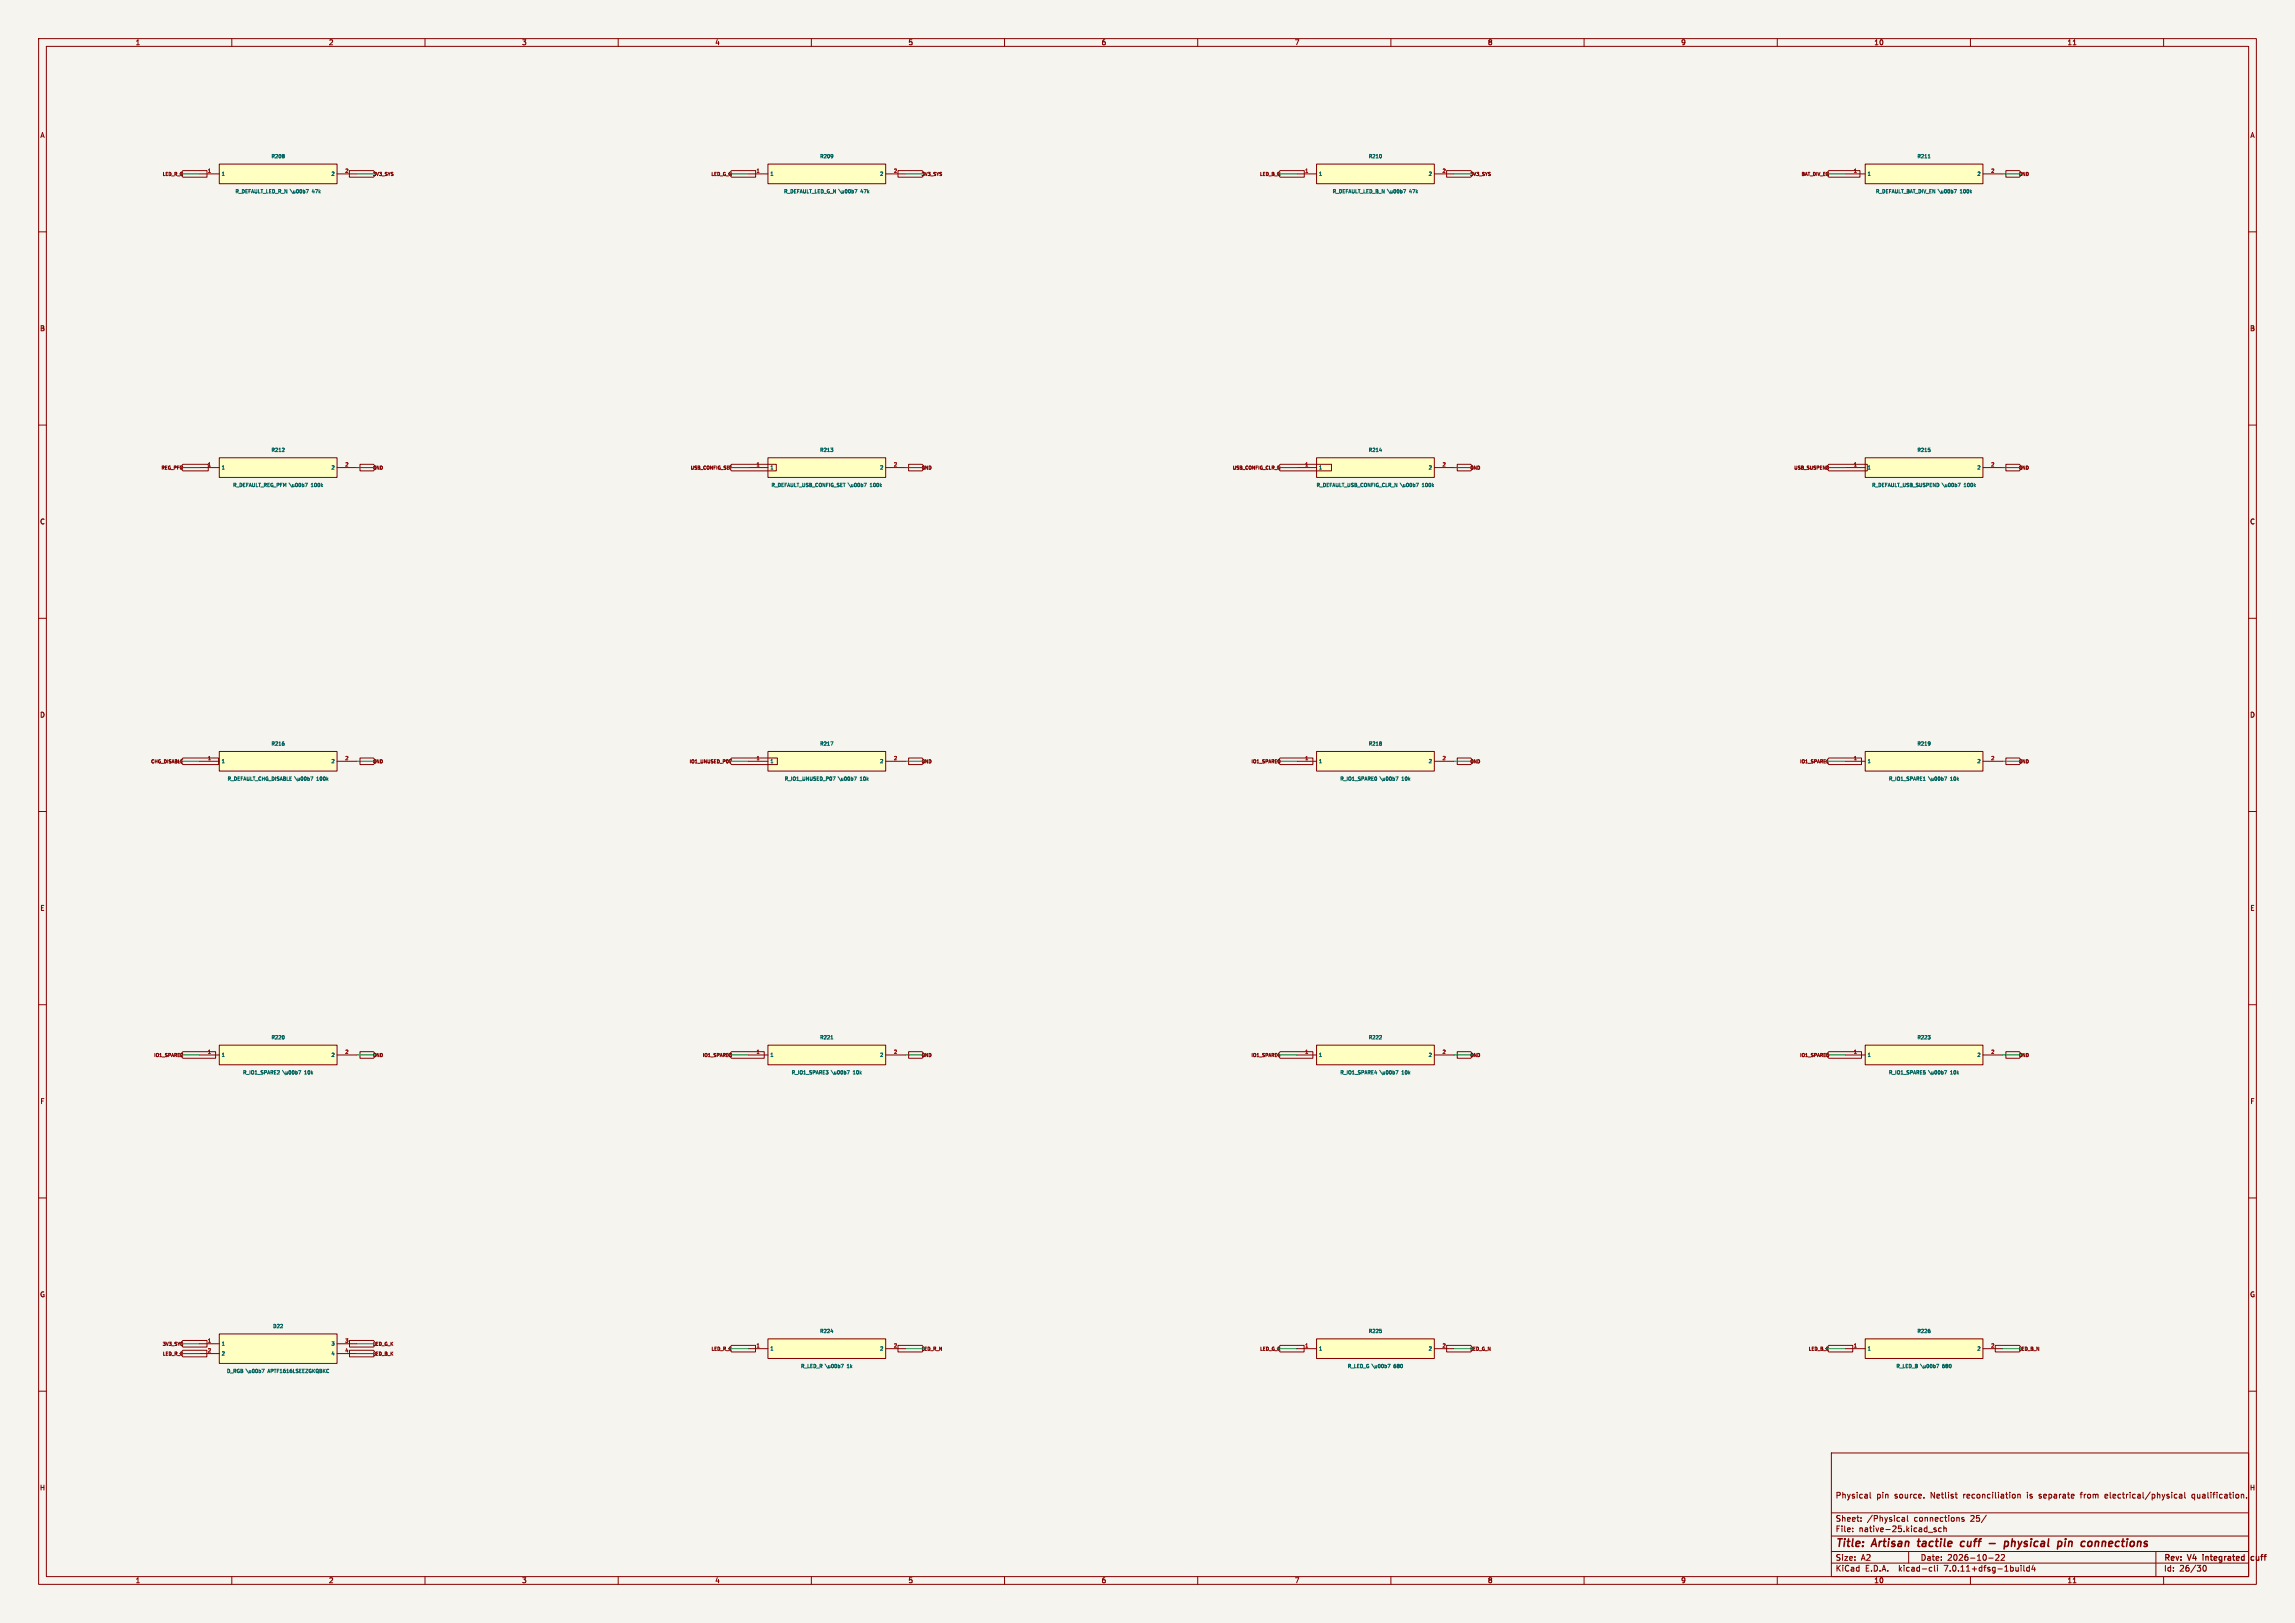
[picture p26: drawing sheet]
<svg xmlns="http://www.w3.org/2000/svg" width="594mm" height="420mm" viewBox="0 0 594 420" stroke-linecap="round" stroke-linejoin="round" font-family="sans-serif">
<defs><g id="words">
<g font-size="2.8" fill="#840000">
<text x="475" y="400.9">Title:</text>
<text x="484.7" y="400.9">Artisan</text>
<text x="497.3" y="400.9">tactile</text>
<text x="509.1" y="400.9">cuff</text>
<text x="517.3" y="400.9">-</text>
<text x="522.1" y="400.9">physical</text>
<text x="536.7" y="400.9">pin</text>
<text x="543.6" y="400.9">connections</text>
</g>
<g font-size="2.1" fill="#840000">
<text x="475" y="388">Physical</text>
<text x="485.7" y="388">pin</text>
<text x="490.4" y="388">source.</text>
<text x="499.8" y="388">Netlist</text>
<text x="508.4" y="388">reconciliation</text>
<text x="525.1" y="388">is</text>
<text x="528.3" y="388">separate</text>
<text x="539.2" y="388">from</text>
<text x="545.7" y="388">electrical/physical</text>
<text x="568.3" y="388">qualification.</text>
<text x="475" y="394">Sheet:</text>
<text x="483.2" y="394">/Physical</text>
<text x="495.5" y="394">connections</text>
<text x="510.2" y="394">25/</text>
<text x="475" y="396.7">File:</text>
<text x="481.1" y="396.7">native-25.kicad_sch</text>
<text x="475" y="406.9">KiCad</text>
<text x="475" y="404.1">Size:</text>
<text x="481.7" y="404.1">A2</text>
<text x="482.7" y="406.9">E.D.A.</text>
<text x="491.6" y="406.9">kicad-cli</text>
<text x="497" y="404.1">Date:</text>
<text x="503.5" y="406.9">7.0.11+dfsg-1build4</text>
<text x="504" y="404.1">2026-10-22</text>
<text x="560" y="404.3">Rev:</text>
<text x="560" y="406.9">Id:</text>
<text x="564.1" y="406.9">26/30</text>
<text x="566.4" y="404.3">V4</text>
<text x="570.8" y="404.3">integrated</text>
<text x="583.9" y="404.3">cuff</text>
</g>
<g font-size="1.8" fill="#840000">
<text x="35" y="11.9">1</text>
<text x="85" y="11.9">2</text>
<text x="135" y="11.9">3</text>
<text x="185" y="11.9">4</text>
<text x="235" y="11.9">5</text>
<text x="285" y="11.9">6</text>
<text x="335" y="11.9">7</text>
<text x="385" y="11.9">8</text>
<text x="435" y="11.9">9</text>
<text x="485" y="11.9">10</text>
<text x="535" y="11.9">11</text>
<text x="10.3" y="35.9">A</text>
<text x="582.3" y="35.9">A</text>
<text x="10.3" y="85.9">B</text>
<text x="582.3" y="85.9">B</text>
<text x="10.3" y="135.9">C</text>
<text x="582.3" y="135.9">C</text>
<text x="10.3" y="185.9">D</text>
<text x="582.3" y="185.9">D</text>
<text x="10.3" y="235.9">E</text>
<text x="582.3" y="235.9">E</text>
<text x="10.3" y="285.9">F</text>
<text x="582.3" y="285.9">F</text>
<text x="10.3" y="335.9">G</text>
<text x="582.3" y="335.9">G</text>
<text x="10.2" y="385.9">H</text>
<text x="582.2" y="385.9">H</text>
<text x="35" y="409.9">1</text>
<text x="85" y="409.9">2</text>
<text x="135" y="409.9">3</text>
<text x="185" y="409.9">4</text>
<text x="235" y="409.9">5</text>
<text x="285" y="409.9">6</text>
<text x="335" y="409.9">7</text>
<text x="385" y="409.9">8</text>
<text x="435" y="409.9">9</text>
<text x="485" y="409.9">10</text>
<text x="535" y="409.9">11</text>
</g>
<g font-size="1.3" fill="#006464">
<text x="70.1" y="41.1">R208</text>
<text x="212.1" y="41.1">R209</text>
<text x="354.1" y="41.1">R210</text>
<text x="496.1" y="41.1">R211</text>
<text x="57.3" y="45.7">1</text>
<text x="85.6" y="45.7">2</text>
<text x="199.3" y="45.7">1</text>
<text x="227.6" y="45.7">2</text>
<text x="341.3" y="45.7">1</text>
<text x="369.6" y="45.7">2</text>
<text x="483.3" y="45.7">1</text>
<text x="511.6" y="45.7">2</text>
<text x="60.8" y="50.2">R_DEFAULT_LED_R_N \u00b7</text>
<text x="81.1" y="50.2">47k</text>
<text x="202.8" y="50.2">R_DEFAULT_LED_G_N \u00b7</text>
<text x="223.1" y="50.2">47k</text>
<text x="344.8" y="50.2">R_DEFAULT_LED_B_N</text>
<text x="359.3" y="50.2">\u00b7</text>
<text x="365.1" y="50.2">47k</text>
<text x="485.4" y="50.2">R_DEFAULT_BAT_DIV_EN \u00b7</text>
<text x="507.6" y="50.2">100k</text>
<text x="70.1" y="117.1">R212</text>
<text x="212.1" y="117.1">R213</text>
<text x="354.1" y="117.1">R214</text>
<text x="496.1" y="117.1">R215</text>
<text x="57.3" y="121.7">1</text>
<text x="85.6" y="121.7">2</text>
<text x="199.3" y="121.7">1</text>
<text x="227.6" y="121.7">2</text>
<text x="341.3" y="121.7">1</text>
<text x="369.6" y="121.7">2</text>
<text x="483.3" y="121.7">1</text>
<text x="511.6" y="121.7">2</text>
<text x="60.2" y="126.2">R_DEFAULT_REG_PFM \u00b7</text>
<text x="80.8" y="126.2">100k</text>
<text x="199.5" y="126.2">R_DEFAULT_USB_CONFIG_SET \u00b7</text>
<text x="225.5" y="126.2">100k</text>
<text x="340.6" y="126.2">R_DEFAULT_USB_CONFIG_CLR_N</text>
<text x="362.6" y="126.2">\u00b7</text>
<text x="368.4" y="126.2">100k</text>
<text x="484.4" y="126.2">R_DEFAULT_USB_SUSPEND</text>
<text x="502.8" y="126.2">\u00b7</text>
<text x="508.6" y="126.2">100k</text>
<text x="57.3" y="197.7">1</text>
<text x="70.1" y="193.1">R216</text>
<text x="85.6" y="197.7">2</text>
<text x="199.3" y="197.7">1</text>
<text x="212.1" y="193.1">R217</text>
<text x="227.6" y="197.7">2</text>
<text x="341.3" y="197.7">1</text>
<text x="354.1" y="193.1">R218</text>
<text x="369.6" y="197.7">2</text>
<text x="483.3" y="197.7">1</text>
<text x="496.1" y="193.1">R219</text>
<text x="511.6" y="197.7">2</text>
<text x="58.8" y="202.2">R_DEFAULT_CHG_DISABLE</text>
<text x="76.4" y="202.2">\u00b7</text>
<text x="82.2" y="202.2">100k</text>
<text x="203" y="202.2">R_IO1_UNUSED_P07</text>
<text x="217.1" y="202.2">\u00b7</text>
<text x="222.9" y="202.2">10k</text>
<text x="346.8" y="202.2">R_IO1_SPARE0</text>
<text x="357.3" y="202.2">\u00b7</text>
<text x="363.1" y="202.2">10k</text>
<text x="488.8" y="202.2">R_IO1_SPARE1</text>
<text x="499.3" y="202.2">\u00b7</text>
<text x="505.1" y="202.2">10k</text>
<text x="70.1" y="269.1">R220</text>
<text x="212.1" y="269.1">R221</text>
<text x="354.1" y="269.1">R222</text>
<text x="496.1" y="269.1">R223</text>
<text x="57.3" y="273.7">1</text>
<text x="85.6" y="273.7">2</text>
<text x="199.3" y="273.7">1</text>
<text x="227.6" y="273.7">2</text>
<text x="341.3" y="273.7">1</text>
<text x="369.6" y="273.7">2</text>
<text x="483.3" y="273.7">1</text>
<text x="511.6" y="273.7">2</text>
<text x="62.8" y="278.2">R_IO1_SPARE2</text>
<text x="73.3" y="278.2">\u00b7</text>
<text x="79.1" y="278.2">10k</text>
<text x="204.8" y="278.2">R_IO1_SPARE3</text>
<text x="215.3" y="278.2">\u00b7</text>
<text x="221.1" y="278.2">10k</text>
<text x="346.8" y="278.2">R_IO1_SPARE4</text>
<text x="357.3" y="278.2">\u00b7</text>
<text x="363.1" y="278.2">10k</text>
<text x="488.8" y="278.2">R_IO1_SPARE5</text>
<text x="499.3" y="278.2">\u00b7</text>
<text x="505.1" y="278.2">10k</text>
<text x="70.6" y="343.9">D22</text>
<text x="212.1" y="345.1">R224</text>
<text x="354.1" y="345.1">R225</text>
<text x="496.1" y="345.1">R226</text>
<text x="57.3" y="348.4">1</text>
<text x="57.3" y="350.9">2</text>
<text x="85.6" y="348.4">3</text>
<text x="85.6" y="350.9">4</text>
<text x="199.3" y="349.7">1</text>
<text x="227.6" y="349.7">2</text>
<text x="341.3" y="349.7">1</text>
<text x="369.6" y="349.7">2</text>
<text x="483.3" y="349.7">1</text>
<text x="511.6" y="349.7">2</text>
<text x="58.6" y="355.5">D_RGB</text>
<text x="63.8" y="355.5">\u00b7</text>
<text x="69.6" y="355.5">APTF1616LSEEZGKQBKC</text>
<text x="207.2" y="354.2">R_LED_R</text>
<text x="213.8" y="354.2">\u00b7</text>
<text x="219.5" y="354.2">1k</text>
<text x="348.7" y="354.2">R_LED_G \u00b7</text>
<text x="361" y="354.2">680</text>
<text x="490.7" y="354.2">R_LED_B</text>
<text x="497.3" y="354.2">\u00b7</text>
<text x="503" y="354.2">680</text>
</g>
<g font-size="1.3" fill="#a90000">
<text x="53.7" y="44.7">1</text>
<text x="89.2" y="44.7">2</text>
<text x="195.7" y="44.7">1</text>
<text x="231.2" y="44.7">2</text>
<text x="337.7" y="44.7">1</text>
<text x="373.2" y="44.7">2</text>
<text x="479.7" y="44.7">1</text>
<text x="515.2" y="44.7">2</text>
<text x="53.7" y="120.7">1</text>
<text x="89.2" y="120.7">2</text>
<text x="195.7" y="120.7">1</text>
<text x="231.2" y="120.7">2</text>
<text x="337.7" y="120.7">1</text>
<text x="373.2" y="120.7">2</text>
<text x="479.7" y="120.7">1</text>
<text x="515.2" y="120.7">2</text>
<text x="53.7" y="196.7">1</text>
<text x="89.2" y="196.7">2</text>
<text x="195.7" y="196.7">1</text>
<text x="231.2" y="196.7">2</text>
<text x="337.7" y="196.7">1</text>
<text x="373.2" y="196.7">2</text>
<text x="479.7" y="196.7">1</text>
<text x="515.2" y="196.7">2</text>
<text x="53.7" y="272.7">1</text>
<text x="89.2" y="272.7">2</text>
<text x="195.7" y="272.7">1</text>
<text x="231.2" y="272.7">2</text>
<text x="337.7" y="272.7">1</text>
<text x="373.2" y="272.7">2</text>
<text x="479.7" y="272.7">1</text>
<text x="515.2" y="272.7">2</text>
<text x="53.7" y="347.5">1</text>
<text x="89.2" y="347.5">3</text>
<text x="53.7" y="350">2</text>
<text x="89.2" y="350">4</text>
<text x="195.7" y="348.7">1</text>
<text x="231.2" y="348.7">2</text>
<text x="337.7" y="348.7">1</text>
<text x="373.2" y="348.7">2</text>
<text x="479.7" y="348.7">1</text>
<text x="515.2" y="348.7">2</text>
</g>
<g font-size="1.2" fill="#840000">
<text x="41.9" y="45.7">LED_R_N</text>
<text x="96.4" y="45.7">3V3_SYS</text>
<text x="183.9" y="45.7">LED_G_N</text>
<text x="238.4" y="45.7">3V3_SYS</text>
<text x="325.9" y="45.7">LED_B_N</text>
<text x="380.4" y="45.7">3V3_SYS</text>
<text x="466.1" y="45.7">BAT_DIV_EN</text>
<text x="522.4" y="45.7">GND</text>
<text x="41.6" y="121.7">REG_PFM</text>
<text x="96.4" y="121.7">GND</text>
<text x="178.6" y="121.7">USB_CONFIG_SET</text>
<text x="238.4" y="121.7">GND</text>
<text x="318.9" y="121.7">USB_CONFIG_CLR_N</text>
<text x="380.4" y="121.7">GND</text>
<text x="464.2" y="121.7">USB_SUSPEND</text>
<text x="522.4" y="121.7">GND</text>
<text x="38.9" y="197.7">CHG_DISABLE</text>
<text x="96.4" y="197.7">GND</text>
<text x="178.3" y="197.7">IO1_UNUSED_P07</text>
<text x="238.4" y="197.7">GND</text>
<text x="323.7" y="197.7">IO1_SPARE0</text>
<text x="380.4" y="197.7">GND</text>
<text x="465.7" y="197.7">IO1_SPARE1</text>
<text x="522.4" y="197.7">GND</text>
<text x="39.7" y="273.7">IO1_SPARE2</text>
<text x="96.4" y="273.7">GND</text>
<text x="181.7" y="273.7">IO1_SPARE3</text>
<text x="238.4" y="273.7">GND</text>
<text x="323.7" y="273.7">IO1_SPARE4</text>
<text x="380.4" y="273.7">GND</text>
<text x="465.7" y="273.7">IO1_SPARE5</text>
<text x="522.4" y="273.7">GND</text>
<text x="41.9" y="348.4">3V3_SYS</text>
<text x="42" y="351">LED_R_K</text>
<text x="96.4" y="348.4">LED_G_K</text>
<text x="96.4" y="351">LED_B_K</text>
<text x="184" y="349.7">LED_R_K</text>
<text x="238.4" y="349.7">LED_R_N</text>
<text x="326" y="349.7">LED_G_K</text>
<text x="380.4" y="349.7">LED_G_N</text>
<text x="468" y="349.7">LED_B_K</text>
<text x="522.4" y="349.7">LED_B_N</text>
</g>
</g></defs>
<path d="M0 0h594v420h-594z" fill="#f5f4ef" stroke="#f5f4ef" stroke-width=".26"/>
<g fill="none" stroke="#840000" stroke-width=".26">
<path d="M10 10h574v400h-574zM12 12h570v396h-570zM60 10v2M110 10v2M160 10v2M210 10v2M260 10v2M310 10v2M360 10v2M410 10v2M460 10v2M510 10v2"/>
<path d="M536.6 11.6h.7M560 10v2M10 60h2M47.3 44.2h6.3v1.6h-6.3l-.7-.8zM51.7 45h5.1M56.8 42.5h30.4v5h-30.4zM87.2 45h5.1M90.4 44.2h6.3l.7 .8-.7 .8h-6.3zM189.3 44.2h6.3v1.6h-6.3l-.7-.8zM193.7 45h5.1M198.8 42.5h30.4v5h-30.4zM229.2 45h5.1"/>
<path d="M232.4 44.2h6.3l.7 .8-.7 .8h-6.3zM331.3 44.2h6.3v1.6h-6.3l-.7-.8zM335.7 45h5.1M340.8 42.5h30.4v5h-30.4zM371.2 45h5.1M374.4 44.2h6.3l.7 .8-.7 .8h-6.3zM473.3 44.2h8.1v1.6h-8.1l-.7-.8zM477.7 45h5.1M482.8 42.5h30.4v5h-30.4zM513.2 45h5.1M519.2 44.2h3.5l.7 .8-.7 .8h-3.5zM582 60h2"/>
<path d="M10 110h2M56.8 118.5h30.4v5h-30.4zM198.8 118.5h30.4v5h-30.4zM340.8 118.5h30.4v5h-30.4zM482.8 118.5h30.4v5h-30.4zM582 110h2M47.3 120.1h6.6v1.8h-6.6l-.7-.9zM51.7 121h5.1M87.2 121h5.1M93.2 120.1h3.5l.7 .9-.7 .9h-3.5zM189.3 120.1h11.6v1.8h-11.6l-.7-.9zM193.7 121h5.1"/>
<path d="M229.2 121h5.1M235.2 120.1h3.5l.7 .9-.7 .9h-3.5zM331.3 120.1h13.3v1.8h-13.3l-.7-.9zM335.7 121h5.1M371.2 121h5.1M377.2 120.1h3.5l.7 .9-.7 .9h-3.5zM473.3 120.1h10v1.8h-10l-.7-.9zM477.7 121h5.1M513.2 121h5.1M519.2 120.1h3.5l.7 .9-.7 .9h-3.5zM10 160h2M582 160h2"/>
<path d="M47.3 196.1h9.3v1.8h-9.3l-.7-.9zM51.7 197h5.1M56.8 194.5h30.4v5h-30.4zM87.2 197h5.1M93.2 196.1h3.5l.7 .9-.7 .9h-3.5zM188.8 196.6h.5l-.3 .8M189.3 196.1h11.9v1.8h-11.9l-.7-.9zM193.7 197h5.1M198.8 194.5h30.4v5h-30.4zM229.2 197h5.1M235.2 196.1h3.5l.7 .9-.7 .9h-3.5zM331.3 196.1h8.5v1.8h-8.5l-.7-.9z"/>
<path d="M335.7 197h5.1M340.8 194.5h30.4v5h-30.4zM371.2 197h5.1M377.2 196.1h3.5l.7 .9-.7 .9h-3.5zM472.8 197.4h.5M473.3 196.1h8.5v1.8h-8.5l-.7-.9zM477.7 197h5.1M482.8 194.5h30.4v5h-30.4zM513.2 197h5.1M519.2 196.1h3.5l.7 .9-.7 .9h-3.5zM10 210h2M582 210h2"/>
<path d="M10 260h2M582 260h2M47.3 272.1h8.5v1.8h-8.5l-.7-.9zM51.7 273h5.1M56.8 270.5h30.4v5h-30.4zM87.2 273h5.1M93.2 272.1h3.5l.7 .9-.7 .9h-3.5zM189.3 272.1h8.5v1.8h-8.5l-.7-.9zM193.7 273h5.1M198.8 270.5h30.4v5h-30.4zM229.2 273h5.1M235.2 272.1h3.5l.7 .9-.7 .9h-3.5z"/>
<path d="M330.8 273.2h.5M331.3 272.1h8.5v1.8h-8.5l-.7-.9zM335.7 273h5.1M340.8 270.5h30.4v5h-30.4zM371.2 273h5.1M377.2 272.1h3.5l.7 .9-.7 .9h-3.5zM473.3 272.1h8.5v1.8h-8.5l-.7-.9zM477.7 273h5.1M482.8 270.5h30.4v5h-30.4zM513.2 273h5.1M519.2 272.1h3.5l.7 .9-.7 .9h-3.5zM10 310h2"/>
<path d="M582 310h2M47.3 349.4h6.2v1.7h-6.2l-.7-.8zM47.3 346.9h6.3v1.7h-6.3l-.7-.9zM51.7 347.7h5.1M51.7 350.3h5.1M56.8 345.2h30.4v7.6h-30.4zM87.2 347.7h5.1M87.2 350.3h5.1M90.5 346.9h6.2l.7 .8-.7 .9h-6.2zM90.5 349.4h6.2l.7 .9-.7 .8h-6.2zM189.3 348.1h6.2v1.8h-6.2l-.7-.9zM193.7 349h5.1"/>
<path d="M198.8 346.5h30.4v5h-30.4zM229.2 349h5.1M232.4 348.1h6.3l.7 .9-.7 .9h-6.3zM331.3 348.1h6.2v1.8h-6.2l-.7-.9zM335.7 349h5.1M340.8 346.5h30.4v5h-30.4zM371.2 349h5.1M374.4 348.1h6.3l.7 .9-.7 .9h-6.3zM473.3 348.1h6.2v1.8h-6.2l-.7-.9zM477.7 349h5.1M482.8 346.5h30.4v5h-30.4zM513.2 349h5.1"/>
<path d="M516.4 348.1h6.3l.7 .9-.7 .9h-6.3zM10 360h2M474 376h108v32h-108zM582 360h2M474 397.5h108M474 391.5h108M479.5 396.2v.2M479.5 395.4v.2M481.7 393.5v.2M481.7 392.7v.2M484 386.2v1.3l.2 .2M492.3 392.7h.6l.1 1"/>
<path d="M493 393l-.8 .3 .3 .4 .5-.1M493.7 392.2v1.3l.2 .2M498 387.5v.2M499.1 396.5h1.1M501.1 395.4h-.4l-.2 .2 .1 .2 .5 .1v.4h-.6M502.5 395.4h-.5l-.3 .3 .2 .6h.6M503.1 395.5l.6-.1v1M503.1 394.9v1.5M506 386.7h.6M506.3 387.6l.3 .1M508.3 392.7h-.3l-.3 .2 .1 .2 .5 .1v.4h-.6M514.1 392.1l-1.3 1.9"/>
<path d="M521.1 386.7l.5 .3-.1 .5-.4 .2M522.2 386.8l.6-.1 .1 1M522.2 386.7v1M538.4 386.7h.6M545.3 386.7l-.5 .2 .1 .7 .4 .1M545.5 387l-.7 .2M563.5 386.7h-.5l-.3 .3 .2 .6h.6M564.1 386.7h.6v1M564.7 387l-.7 .3 .2 .4 .5-.1M565.5 386.2v1.3l.2 .2M567.9 386.7l-.6 .3 .1 .5 .5 .2M580.3 386.7l.4 .2v.8"/>
<path d="M581.5 387.5v.2M60 408v2M110 408v2M160 408v2M210 408v2M260 408v2M310 408v2M360 408v2M410 408v2M460 408v2M474 404.5h108M474 401.5h108"/>
<path d="M494 401.5v3M499.6 405.6h.4M500 406.5l-.4 .1M500.7 405.1v1.3l.2 .2M501.5 405.1v.1M501.5 405.6v1M510 408v2M514.7 403.2h1.2M516.5 402.4l.6-.1 .3 .4-.9 1.1h.9M518 402.4l.5-.1 .3 .4-.9 1.1h.9M523.1 405.1v.1M523.1 405.6v1"/>
<path d="M523.8 405.1v1.3l.2 .2M525.2 405.6h-.4l-.3 .3 .2 .6h.5M525.2 405.1v1.5M526.2 405l-.3 1.1h.9M526.6 405.6v1M536.6 409.6h.7M558 401.5v6.5M560 408v2M570.3 405.2a.72 .72 0 0 0-.2 .8 .72 .72 0 0 0 .7 .5l.2-.5v-.6"/>
</g>
<path d="M570.2 402.3v.1M570.2 402.8v1M583.3 402.8h-.4l-.3 .3 .2 .6h.5" fill="none" stroke="#840000" stroke-width=".3"/>
<g fill="none" stroke="#840000" stroke-width=".4">
<path d="M496.3 398.9h.7M496.6 398.2l-.2 1.7 .3 .3M508.5 399h-.8l-.3 .8 .3 .4 .6-.1M514.9 399.4h1.5M518.9 399l.6-.1 .4 .3-.2 .8-.7 .2M518.9 398.9l-.2 2M520.8 398.2l-.2 2M521.3 398.9l-.6 .2M534.6 398.9l-.2 1.3M534.6 398.2v.2M535.5 398.9l-.1 1.3M535.8 398.9l-.3 .2"/>
<path d="M542.4 398.9l-.2 1.3M542.9 398.9l-.5 .2"/>
</g>
<g fill="#ffffc2" stroke="#ffffc2" stroke-width=".26">
<path d="M56.8 345.2h30.4v7.6h-30.4z"/>
<path d="M482.8 118.5h30.4v5h-30.4z"/>
<path d="M56.8 42.5h30.4v5h-30.4z"/>
<path d="M198.8 42.5h30.4v5h-30.4z"/>
<path d="M56.8 118.5h30.4v5h-30.4z"/>
<path d="M198.8 118.5h30.4v5h-30.4z"/>
<path d="M56.8 194.5h30.4v5h-30.4z"/>
<path d="M56.8 270.5h30.4v5h-30.4z"/>
<path d="M198.8 270.5h30.4v5h-30.4z"/>
<path d="M198.8 194.5h30.4v5h-30.4z"/>
<path d="M198.8 346.5h30.4v5h-30.4z"/>
<path d="M482.8 194.5h30.4v5h-30.4z"/>
<path d="M340.8 194.5h30.4v5h-30.4z"/>
<path d="M340.8 270.5h30.4v5h-30.4z"/>
<path d="M482.8 270.5h30.4v5h-30.4z"/>
<path d="M340.8 346.5h30.4v5h-30.4z"/>
<path d="M482.8 346.5h30.4v5h-30.4z"/>
<path d="M340.8 42.5h30.4v5h-30.4z"/>
<path d="M482.8 42.5h30.4v5h-30.4z"/>
<path d="M340.8 118.5h30.4v5h-30.4z"/>
</g>
<g fill="none" stroke="#006464" stroke-width=".26">
<path d="M73.5 40v.3M73.5 40.4v.4M79.2 49h.6l-.4 .9M215.5 40l-.1 .8M215.6 40.4l-.1 .1M221.2 49h.6l-.4 .9M357.5 40.1v.7M363.2 49h.6l-.4 .9M499 40.9h.6M505.8 49h.6l-.4 .9M73.5 116v.4l-.5 .5h.6M215 116h.6l-.3 .3"/>
<path d="M215.5 116.4v.4M357.1 116.6h.5M499.1 116h.4M499.5 116.4v.4M79 125h.6l-.4 .9M223.6 125h.6l-.4 .9M366.5 125h.6l-.4 .9M506.8 125h.6l-.4 .9M73.5 192.4h.1M73.5 192.4v.4M215 192h.6l-.4 .9M357.5 192v.3"/>
<path d="M357.5 192.4v.4M499.5 192l-.1 .8M499.6 192.4l-.1 .1M80.4 201h.6l-.4 .9M215.6 201h.6l-.4 .9M221.1 201h.6l-.4 .9M361.2 201h.7l-.4 .9M497.8 201.9h.5M503.3 201h.5l-.3 .9M73.5 268.1v.7M77.2 277h.6l-.3 .9M215.1 268.9h.5"/>
<path d="M219.2 277h.6l-.3 .9M357.5 268v.4l-.5 .5h.6M361.2 277h.7l-.4 .9M499 268h.6l-.3 .3M499.5 268.4v.4M503.3 277h.5l-.3 .9M67.8 354.3h.6l-.4 .9M215.1 344.6h.5M217.7 353h.6l-.4 .9M357.1 344h.4M357.5 344.4h.1M357.5 344.4v.4"/>
<path d="M359.2 353h.6l-.4 .9M499.5 344.4v.4M501.2 353h.6l-.4 .9"/>
</g>
<g fill="none" stroke="#009600" stroke-width=".26">
<path d="M46.6 45h5.1M92.3 45h5.1M188.6 45h5.1M234.3 45h5.1M330.6 45h5.1M376.3 45h5.1M472.6 45h5.1M518.3 45h5.1M46.6 121h5.1M92.3 121h5.1M188.6 121h5.1M234.3 121h5.1"/>
<path d="M330.6 121h5.1M376.3 121h5.1M472.6 121h5.1M518.3 121h5.1M46.6 197h5.1M92.3 197h5.1M188.6 197h5.1M234.3 197h5.1M330.6 197h5.1M376.3 197h5.1M472.6 197h5.1M518.3 197h5.1"/>
<path d="M46.6 273h5.1M92.3 273h5.1M188.6 273h5.1M234.3 273h5.1M330.6 273h5.1M376.3 273h5.1M472.6 273h5.1M518.3 273h5.1M46.6 347.7h5.1M46.6 350.3h5.1M92.3 347.7h5.1M92.3 350.3h5.1"/>
<path d="M188.6 349h5.1M234.3 349h5.1M330.6 349h5.1M376.3 349h5.1M472.6 349h5.1M518.3 349h5.1"/>
</g>
<use href="#words"/>
</svg>
